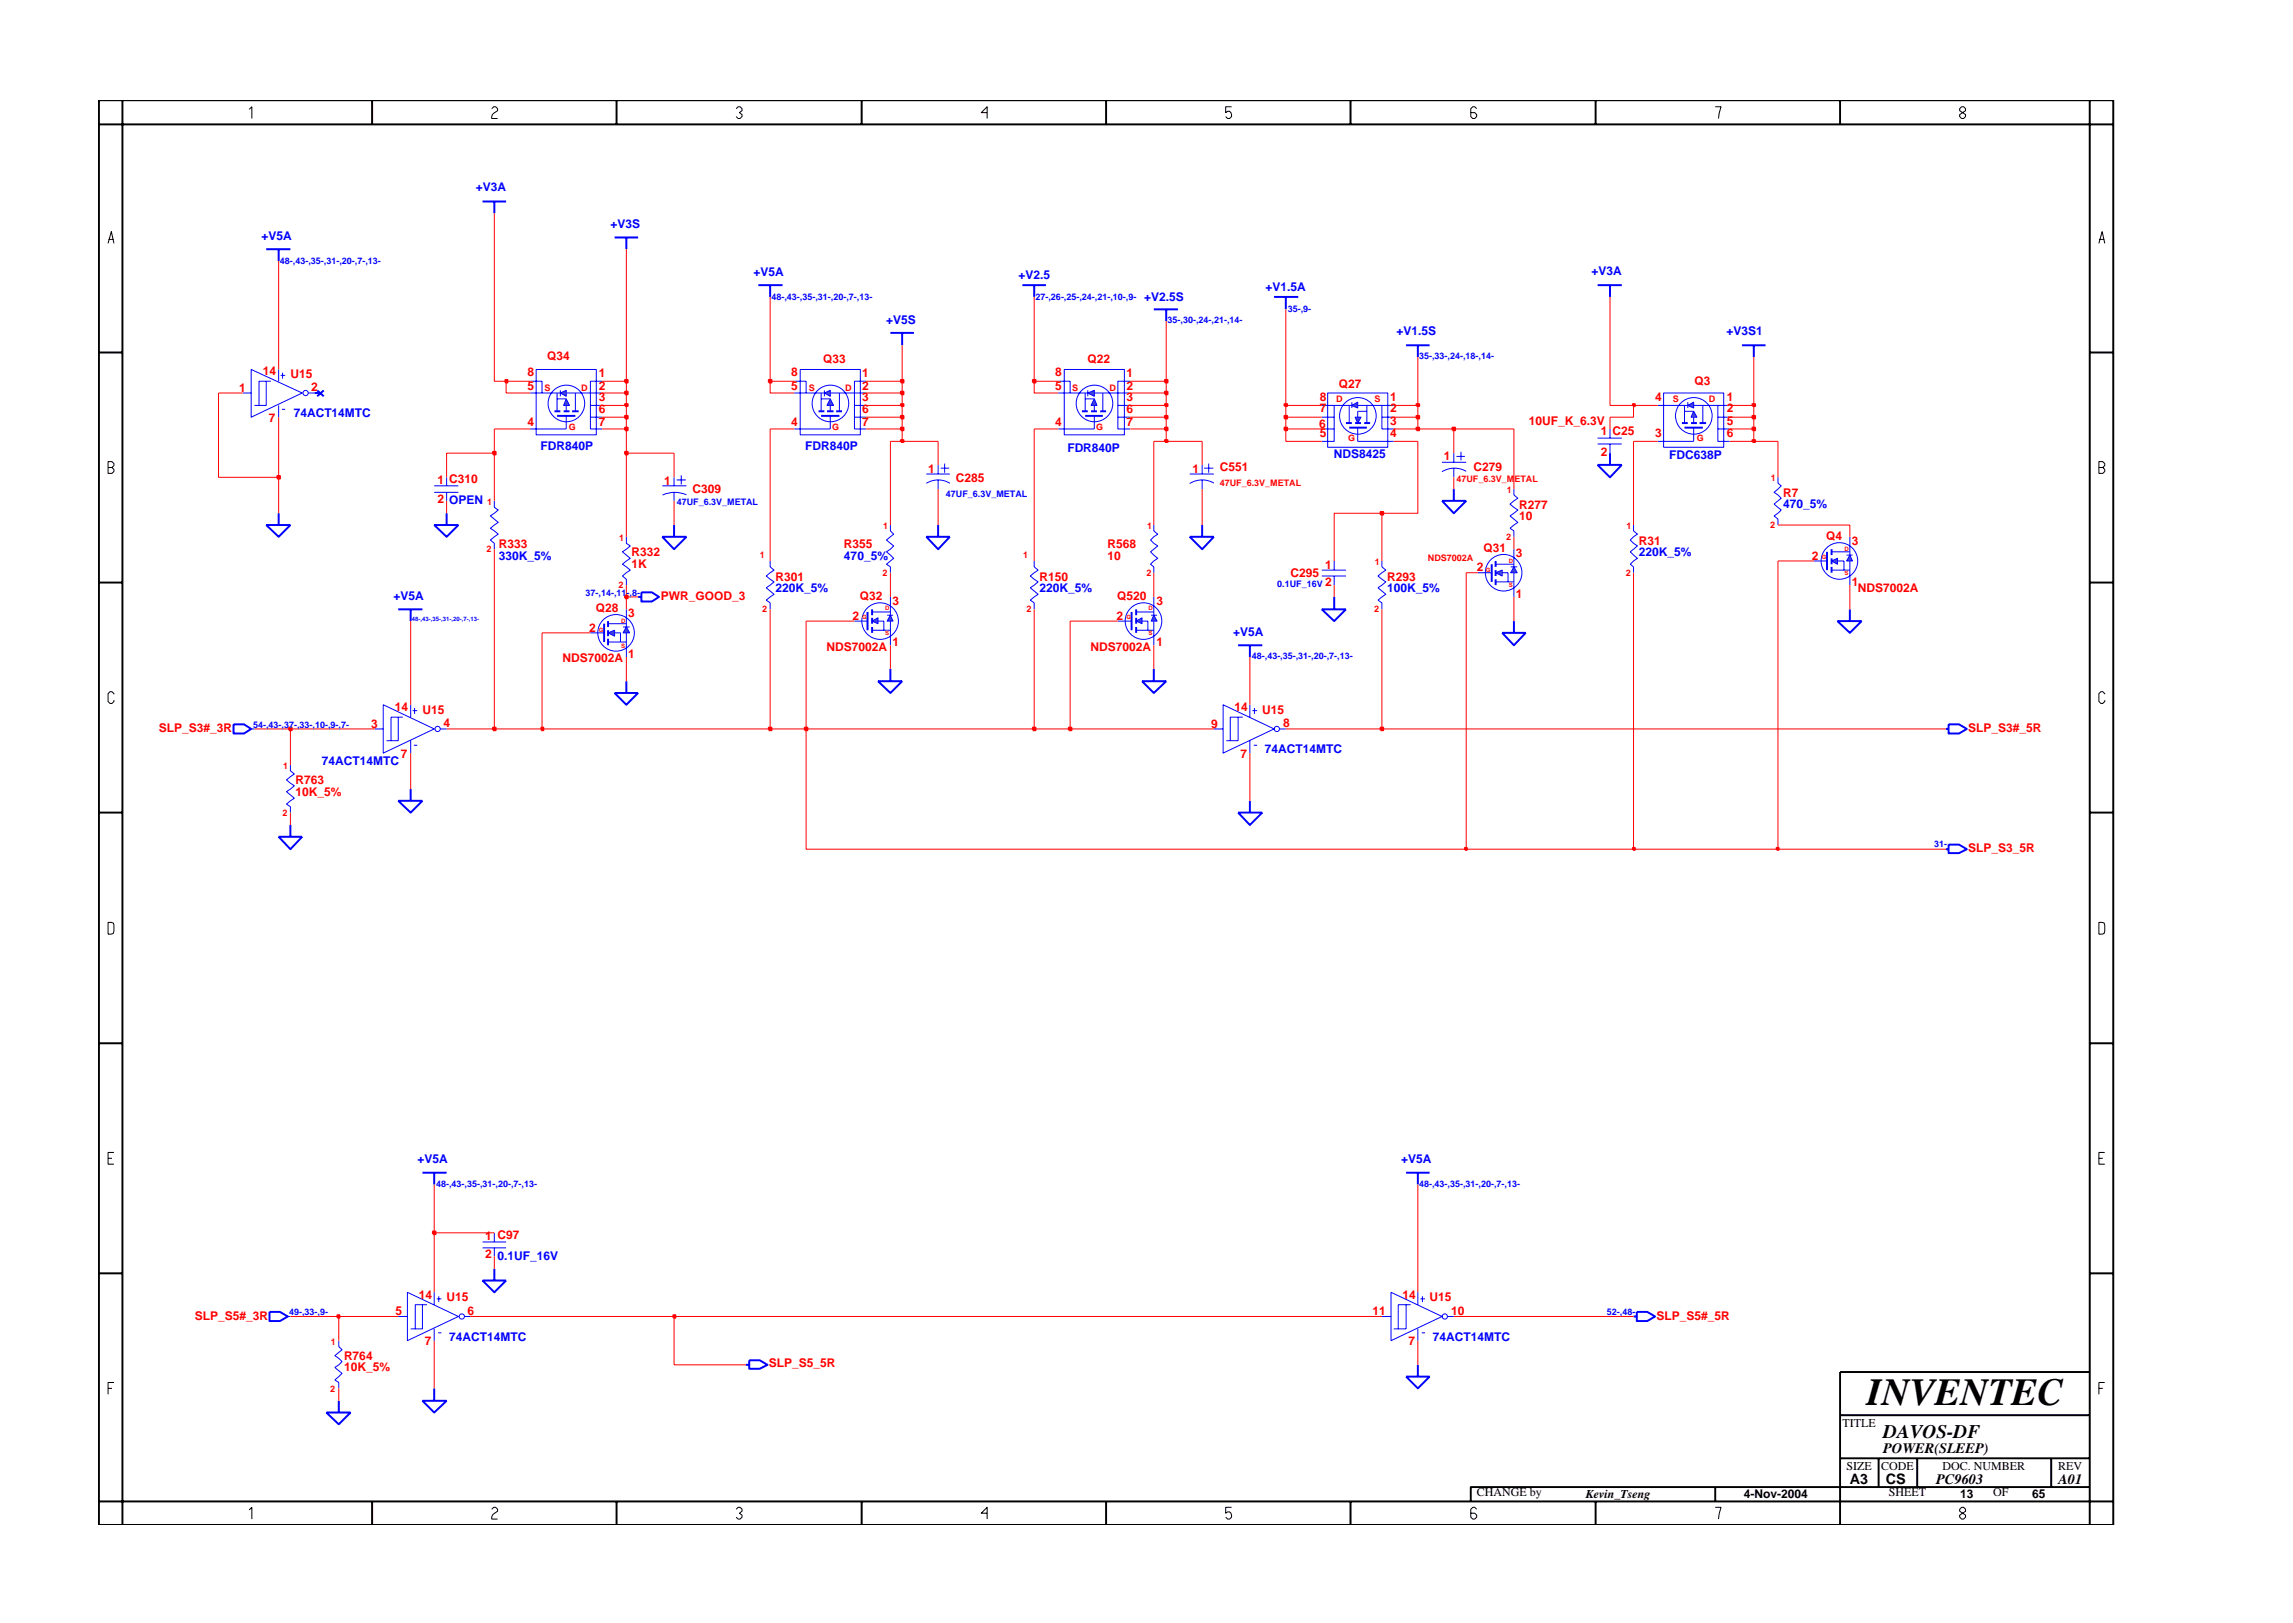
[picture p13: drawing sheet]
<svg xmlns="http://www.w3.org/2000/svg" width="297mm" height="210mm" viewBox="0 0 297 210" stroke-linecap="round" stroke-linejoin="round" font-family="sans-serif">
<defs><g id="words">
<text font-size="5" x="241.8" y="182">INVENTEC</text>
<text font-size="2.5" x="244" y="186.3">DAVOS-DF</text>
<g font-size="1.9">
<text x="244" y="188.2">POWER(SLEEP)</text>
<text x="239.6" y="192.2">A3</text>
<text x="244.3" y="192.3">CS</text>
<text x="250.8" y="192.2">PC9603</text>
<text x="266.6" y="192.2">A01</text>
</g>
<g font-size="1.6" fill="#00f">
<text x="61.6" y="24.7">+V3A</text>
<text x="79.1" y="29.6">+V3S</text>
<text x="33.9" y="31.1">+V5A</text>
<text x="97.6" y="35.7">+V5A</text>
<text x="206.2" y="35.6">+V3A</text>
<text x="131.9" y="36.2">+V2.5</text>
<text x="148.2" y="39">+V2.5S</text>
<text x="164" y="37.7">+V1.5A</text>
<text x="114.8" y="42">+V5S</text>
<text x="180.9" y="43.4">+V1.5S</text>
<text x="223.7" y="43.4">+V3S1</text>
<text x="38" y="54">74ACT14MTC</text>
<text x="70" y="58.3">FDR840P</text>
<text x="104.3" y="58.3">FDR840P</text>
<text x="138.3" y="58.6">FDR840P</text>
<text x="172.8" y="59.3">NDS8425</text>
<text x="216.2" y="59.5">FDC638P</text>
<text x="231" y="65.8">470_5%</text>
<text x="51" y="77.7">+V5A</text>
<text x="64.6" y="72.5">330K_5%</text>
<text x="100.4" y="76.7">220K_5%</text>
<text x="109.3" y="72.5">470_5%</text>
<text x="134.6" y="76.7">220K_5%</text>
<text x="179.7" y="76.7">100K_5%</text>
<text x="212.3" y="72.1">220K_5%</text>
<text x="159.8" y="82.4">+V5A</text>
<text x="41.7" y="99.1">74ACT14MTC</text>
<text x="163.9" y="97.6">74ACT14MTC</text>
<text x="54.1" y="150.7">+V5A</text>
<text x="181.5" y="150.7">+V5A</text>
<text x="64.5" y="163.2">0.1UF_16V</text>
<text x="58.2" y="173.7">74ACT14MTC</text>
<text x="185.6" y="173.7">74ACT14MTC</text>
</g>
<g font-size="1.6" fill="#f00">
<text x="70.9" y="46.7">Q34</text>
<text x="106.7" y="47">Q33</text>
<text x="140.9" y="47">Q22</text>
<text x="31" y="50.7">1</text>
<text x="34" y="48.6">14</text>
<text x="37.6" y="49">U15</text>
<text x="40.3" y="50.7">2</text>
<text x="68.4" y="48.8">8</text>
<text x="68.4" y="50.5">5</text>
<text x="77.6" y="48.9">1</text>
<text x="77.6" y="50.5">2</text>
<text x="77.6" y="52">3</text>
<text x="77.6" y="53.5">6</text>
<text x="102.5" y="48.8">8</text>
<text x="102.5" y="50.5">5</text>
<text x="111.7" y="48.9">1</text>
<text x="111.7" y="50.5">2</text>
<text x="111.7" y="52">3</text>
<text x="111.7" y="53.5">6</text>
<text x="136.7" y="48.8">8</text>
<text x="136.7" y="50.5">5</text>
<text x="145.9" y="48.9">1</text>
<text x="145.9" y="50.5">2</text>
<text x="145.9" y="52">3</text>
<text x="145.9" y="53.5">6</text>
<text x="171" y="51.9">8</text>
<text x="171" y="53.4">7</text>
<text x="173.5" y="50.2">Q27</text>
<text x="180.1" y="51.9">1</text>
<text x="180.1" y="53.4">2</text>
<text x="214.4" y="51.9">4</text>
<text x="219.5" y="49.9">Q3</text>
<text x="223.7" y="51.9">1</text>
<text x="223.7" y="53.4">2</text>
<text x="34.8" y="54.6">7</text>
<text x="68.4" y="55.1">4</text>
<text x="77.6" y="55.1">7</text>
<text x="102.5" y="55.1">4</text>
<text x="111.7" y="55.1">7</text>
<text x="136.7" y="55.1">4</text>
<text x="145.9" y="55.1">7</text>
<text x="170.9" y="55.4">6</text>
<text x="171" y="56.6">5</text>
<text x="180.1" y="56.6">4</text>
<text x="180.1" y="55">3</text>
<text x="187.1" y="59.6">1</text>
<text x="198.1" y="55.1">10UF_K_6.3V</text>
<text x="207.4" y="56.3">1 C25</text>
<text x="207.4" y="59.1">2</text>
<text x="214.4" y="56.6">3</text>
<text x="223.7" y="55">5</text>
<text x="223.7" y="56.6">6</text>
<text x="56.7" y="62.8">1 C310</text>
<text x="56.7" y="65.1">2 OPEN</text>
<text x="86" y="62.8">1</text>
<text x="89.7" y="63.9">C309</text>
<text x="120.3" y="61.2">1</text>
<text x="123.8" y="62.4">C285</text>
<text x="154.5" y="61.2">1</text>
<text x="158" y="61.1">C551</text>
<text x="190.9" y="61.1">C279</text>
<text x="196.8" y="65.9">R277</text>
<text x="231" y="64.4">R7</text>
<text x="64.6" y="71">R333</text>
<text x="109.3" y="71">R355</text>
<text x="143.5" y="71">R568</text>
<text x="192.2" y="71.5">Q31</text>
<text x="196.8" y="67.4">10</text>
<text x="212.3" y="70.6">R31</text>
<text x="236.5" y="70">Q4</text>
<text x="239.9" y="70.6">3</text>
<text x="81.8" y="73.6">1K</text>
<text x="81.8" y="72.1">R332</text>
<text x="85.6" y="77.7">PWR_GOOD_3</text>
<text x="100.4" y="75.2">R301</text>
<text x="111.4" y="77.8">Q32</text>
<text x="134.6" y="75.2">R150</text>
<text x="143.5" y="72.5">10</text>
<text x="144.7" y="77.8">Q520</text>
<text x="167.2" y="74.7">C295</text>
<text x="171.6" y="73.7">1</text>
<text x="171.6" y="76">2</text>
<text x="179.7" y="75.2">R293</text>
<text x="191.3" y="74">2</text>
<text x="196.4" y="72.2">3</text>
<text x="196.4" y="77.4">1</text>
<text x="234.7" y="72.5">2</text>
<text x="239.9" y="75.9">1</text>
<text x="240.7" y="76.7">NDS7002A</text>
<text x="76.3" y="81.8">2</text>
<text x="77.2" y="79.3">Q28</text>
<text x="81.4" y="80">3</text>
<text x="110.4" y="80.3">2</text>
<text x="115.6" y="83.7">1</text>
<text x="115.6" y="78.4">3</text>
<text x="144.6" y="80.3">2</text>
<text x="149.8" y="83.7">1</text>
<text x="149.8" y="78.4">3</text>
<text x="72.9" y="85.8">NDS7002A</text>
<text x="81.4" y="85.2">1</text>
<text x="107.1" y="84.3">NDS7002A</text>
<text x="141.3" y="84.3">NDS7002A</text>
<text x="20.6" y="94.8">SLP_S3#_3R</text>
<text x="48.1" y="94.3">3</text>
<text x="51.1" y="92.1">14</text>
<text x="54.7" y="92.5">U15</text>
<text x="57.4" y="94.2">4</text>
<text x="156.9" y="94.3">9</text>
<text x="159.9" y="92.1">14</text>
<text x="163.5" y="92.5">U15</text>
<text x="166.2" y="94.2">8</text>
<text x="255" y="94.8">SLP_S3#_5R</text>
<text x="38.3" y="101.6">R763</text>
<text x="51.9" y="98.2">7</text>
<text x="160.7" y="98.2">7</text>
<text x="38.3" y="103.2">10K_5%</text>
<text x="255" y="110.3">SLP_S3_5R</text>
<text x="62.9" y="160.6">1 C97</text>
<text x="62.9" y="163">2</text>
<text x="25.2" y="171">SLP_S5#_3R</text>
<text x="51.2" y="170.4">5</text>
<text x="54.3" y="168.3">14</text>
<text x="57.9" y="168.6">U15</text>
<text x="60.6" y="170.3">6</text>
<text x="177.8" y="170.4">11</text>
<text x="181.7" y="168.3">14</text>
<text x="185.2" y="168.6">U15</text>
<text x="188" y="170.3">10</text>
<text x="214.6" y="171">SLP_S5#_5R</text>
<text x="44.6" y="177.7">10K_5%</text>
<text x="44.6" y="176.2">R764</text>
<text x="55" y="174.3">7</text>
<text x="99.6" y="177.1">SLP_S5_5R</text>
<text x="182.5" y="174.3">7</text>
</g>
<g font-size="1.6">
<text x="238.7" y="184.8">TITLE</text>
<text x="239.2" y="190.4">SIZE</text>
<text x="243.7" y="190.4">CODE</text>
<text x="251.6" y="190.4">DOC. NUMBER</text>
<text x="266.6" y="190.4">REV</text>
<text x="191.3" y="193.9">CHANGE by</text>
<text x="205.4" y="194.1">Kevin_Tseng</text>
<text x="225.9" y="194.1">4-Nov-2004</text>
<text x="244.7" y="193.9">SHEET</text>
<text x="253.9" y="194.1">13</text>
<text x="258.2" y="193.9">OF</text>
<text x="263.3" y="194.1">65</text>
</g>
<g font-size="1.2" fill="#00f">
<text x="36.3" y="34.2">48-,43-,35-,31-,20-,7-,13-</text>
<text x="99.9" y="38.8">48-,43-,35-,31-,20-,7-,13-</text>
<text x="134.1" y="38.8">27-,26-,25-,24-,21-,10-,9-</text>
<text x="151.2" y="41.9">35-,30-,24-,21-,14-</text>
<text x="166.8" y="40.4">35-,9-</text>
<text x="183.8" y="46.5">35-,33-,24-,18-,14-</text>
<text x="87.7" y="65.5">47UF_6.3V_METAL</text>
<text x="122.5" y="64.4">47UF_6.3V_METAL</text>
<text x="75.9" y="77.2">37-,14-,11-,8-</text>
<text x="165.5" y="76.1">0.1UF_16V</text>
<text x="162.2" y="85.4">48-,43-,35-,31-,20-,7-,13-</text>
<text x="32.8" y="94.3">54-,43-,37-,33-,10-,9-,7-</text>
<text x="250.6" y="109.8">31-</text>
<text x="56.5" y="153.7">48-,43-,35-,31-,20-,7-,13-</text>
<text x="183.8" y="153.7">48-,43-,35-,31-,20-,7-,13-</text>
<text x="37.5" y="170.4">49-,33-,9-</text>
<text x="208.2" y="170.4">52-,48-</text>
</g>
<g font-size="1.2" fill="#f00">
<text x="70.6" y="50.6">S</text>
<text x="75.3" y="50.6">D</text>
<text x="104.8" y="50.6">S</text>
<text x="109.5" y="50.6">D</text>
<text x="138.9" y="50.6">S</text>
<text x="143.7" y="50.6">D</text>
<text x="173.1" y="52.1">D</text>
<text x="178.1" y="52.1">S</text>
<text x="216.7" y="52.1">S</text>
<text x="221.3" y="52.1">D</text>
<text x="73.7" y="55.7">G</text>
<text x="107.8" y="55.7">G</text>
<text x="142" y="55.7">G</text>
<text x="174.6" y="57.2">G</text>
<text x="219.8" y="57.2">G</text>
<text x="63.1" y="65.5">1</text>
<text x="158" y="62.9">47UF_6.3V_METAL</text>
<text x="188.7" y="62.4">47UF_6.3V_METAL</text>
<text x="195.2" y="63.9">1</text>
<text x="229.4" y="62.3">1</text>
<text x="63" y="71.5">2</text>
<text x="80.2" y="70.1">1</text>
<text x="114.4" y="68.5">1</text>
<text x="148.6" y="68.5">1</text>
<text x="195.1" y="70">2</text>
<text x="210.7" y="68.5">1</text>
<text x="229.3" y="68.4">2</text>
<text x="80.1" y="76.1">2</text>
<text x="98.4" y="72.3">1</text>
<text x="114.3" y="74.6">2</text>
<text x="132.5" y="72.3">1</text>
<text x="148.5" y="74.6">2</text>
<text x="178.1" y="73.2">1</text>
<text x="185" y="72.7">NDS7002A</text>
<text x="210.6" y="74.6">2</text>
<text x="98.7" y="79.3">2</text>
<text x="133" y="79.3">2</text>
<text x="178" y="79.3">2</text>
<text x="36.7" y="99.6">1</text>
<text x="36.6" y="105.7">2</text>
<text x="42.9" y="174.2">1</text>
<text x="42.8" y="180.3">2</text>
</g>
<g font-size=".8" fill="#f00">
<text x="239" y="71.4">D</text>
<text x="192.5" y="74.1">G</text>
<text x="195.4" y="76.1">S</text>
<text x="195.4" y="72.9">D</text>
<text x="236" y="72.5">G</text>
<text x="239" y="74.5">S</text>
<text x="77.6" y="81.9">G</text>
<text x="80.5" y="83.9">S</text>
<text x="80.5" y="80.7">D</text>
<text x="111.7" y="80.2">G</text>
<text x="114.7" y="79.1">D</text>
<text x="114.7" y="82.3">S</text>
<text x="145.9" y="80.2">G</text>
<text x="148.8" y="82.3">S</text>
<text x="148.8" y="79.1">D</text>
</g>
<text font-size=".8" fill="#00f" x="53.4" y="80.5">48-,43-,35-,31-,20-,7-,13-</text>
</g></defs>
<path d="M112.4 79.3v2.3M160.4 105.3h3.1l-1.6 1.6zM161.9 103.7v1.6" fill="none" stroke="#00f" stroke-width=".25"/>
<g fill="none" stroke="#00f" stroke-width=".13">
<path d="M110.7 80.5h1.7M157.3 94.4h1.1M158.4 91.3l6.6 3.1-6.6 3.2zM160.4 92.9v3.1h-1M161 92.9h-1.6v3.1h-.5M161.9 91.3v1.6M161.9 96v1.6M162.2 92.1h.6M162.4 96.5h.4M162.5 91.7v.8M165.8 94.4h.8"/>
<circle cx="165.4" cy="94.4" r=".34"/>
</g>
<path d="M115.3 79.7l.4 .8h-.8z" fill="#3c3cc8"/>
<path d="M114.9 79.7h.8M115.3 79.7l.4 .8h-.8z" fill="none" stroke="#00f" stroke-width=".13"/>
<path d="M113 80.5l.7-.5v.8z" fill="#3c3cc8"/>
<g fill="none" stroke="#00f" stroke-width=".13">
<path d="M73.3 53.9v1.7M113 79.3h2.3M115.3 77.3v2.4M113 80.5l.7-.5v.8zM113 81.6h2.3M113.7 80.5h.8v1.1M115.3 80.5v3.1"/>
<circle cx="114" cy="80.5" r="2.37"/>
</g>
<path d="M72.2 53.9h2.3M113 78.9v.8M113 80v.8M113 81.2v.8" fill="none" stroke="#00f" stroke-width=".25"/>
<path d="M72.6 50.9l.7-.3v.7z" fill="#3c3cc8"/>
<path d="M72.6 50.9l.7-.3v.7zM72.6 50.6v.7" fill="none" stroke="#00f" stroke-width=".13"/>
<path d="M73.3 51.7l.5 .8h-.8z" fill="#3c3cc8"/>
<g fill="none" stroke="#00f" stroke-width=".13">
<path d="M31.4 50.9h1.1M32.5 47.9l6.6 3-6.6 3.1zM34.5 49.4v3.1h-.9M35.1 49.4h-1.5v3.1h-.6M36.1 47.9v1.5M36.1 52.5v1.5M36.4 48.6h.5M36.5 53h.4M36.6 48.3v.8M40 50.9h.8M68.7 50.9h3.9M68.7 55.6h4.6"/>
<path d="M68.7 49.4h1.5v1.5M69.5 47.9h7.7v8.4h-7.7zM72.2 50.9v2.4M72.2 51.7h1.1M73.3 51.7l.5 .8h-.8zM73.3 50.9h4.7M73.3 52.5v.8M74.5 50.9v2.4M76.5 54h1.5M76.5 52.5h1.5M78 49.4h-1.5v6.2h1.5M235 72.7h1.7"/>
<circle cx="39.6" cy="50.9" r=".34"/>
<circle cx="73.4" cy="52.3" r="2.37"/>
</g>
<g fill="none" stroke="#00f" stroke-width=".25">
<path d="M34.5 32.3h3.1M36.1 32.3v1.5M132.4 36.9h3.1M134 36.9v1.6M207 36.9h3.1M208.6 36.9v1.6M71.8 53.3h.8M73 53.3h.8M74.1 53.3h.9M149.5 40.1h3.1M151.1 40.1v1.5M208.6 58.7v1.5"/>
<path d="M82.7 77.3h.4M83.1 76.7h1.3l1 .6-1 .6h-1.3zM207 60.2h3.1l-1.5 1.6zM236.7 71.5v2.4"/>
</g>
<path d="M239.6 71.9l.4 .8h-.8z" fill="#3c3cc8"/>
<path d="M239.2 71.9h.8M239.6 71.9l.4 .8h-.8z" fill="none" stroke="#00f" stroke-width=".13"/>
<path d="M237.3 72.7l.7-.4v.8z" fill="#3c3cc8"/>
<g fill="none" stroke="#00f" stroke-width=".13">
<path d="M237.3 72.7l.7-.4v.8zM237.3 73.9h2.3M237.3 71.5h2.3M238 72.7h.9v1.2M239.6 69.5v2.4M239.6 72.7v3.1M76.5 82h1.8"/>
<circle cx="238.3" cy="72.7" r="2.37"/>
</g>
<path d="M237.3 71.1v.8M237.3 72.3v.8M237.3 73.4v.8M78.3 80.8v2.4" fill="none" stroke="#00f" stroke-width=".25"/>
<path d="M81.1 81.2l.5 .8h-.9z" fill="#3c3cc8"/>
<path d="M80.7 81.2h.9M81.1 81.2l.5 .8h-.9z" fill="none" stroke="#00f" stroke-width=".13"/>
<path d="M78.8 82l.8-.4v.8z" fill="#3c3cc8"/>
<g fill="none" stroke="#00f" stroke-width=".13">
<path d="M175.9 55.4v1.8M81.1 78.9v2.3M78.8 82l.8-.4v.8zM78.8 83.2h2.3M78.8 80.8h2.3M79.6 82h.8v1.2M81.1 82v3.1M64 159.7v1.2M62.5 160.9h3.1M62.5 161.7h3.1M64 161.7v1.1"/>
<circle cx="79.8" cy="82" r="2.37"/>
</g>
<path d="M174.8 55.4h2.3M78.8 80.5v.7M78.8 81.6v.8M78.8 82.7v.9M194.6 82h3l-1.5 1.6zM196.1 80.5v1.5" fill="none" stroke="#00f" stroke-width=".25"/>
<path d="M175.1 52.5l.8-.4v.8z" fill="#3c3cc8"/>
<path d="M175.1 52.5l.8-.4v.8zM175.1 52.1v.8" fill="none" stroke="#00f" stroke-width=".13"/>
<path d="M175.5 54h.8l-.4 .8z" fill="#3c3cc8"/>
<g fill="none" stroke="#00f" stroke-width=".13">
<path d="M171.2 52.5h3.9M171.2 55.6h1.6M171.2 54h1.6M172 50.9h7.8v7h-7.8zM172.8 52.5v4.7h-1.6M174.8 52.5v2.3M175.5 54h.8l-.4 .8zM175.9 52.5h4.6M175.9 57.2h4.6M177.1 52.5v2.3M177.1 53.3h-1.2v.7M179 52.5v3.1h1.5"/>
<path d="M179 54h1.5M64 64.9v.8l.5 .4-1 .7 1 .9-1 .7 1 .8-1 .8 .5 .4v.7M144.8 80.5h1.8M179 170.5h1.2M180.2 167.4l6.6 3.1-6.6 3.2zM182.1 169v3.2h-1M182.7 169h-1.6v3.2h-.6M183.7 167.4v1.6M183.7 172.2v1.5M184 168.3h.6M184.2 172.7h.4M184.3 167.9v.8"/>
<path d="M187.6 170.5h.7"/>
<circle cx="175.9" cy="53.9" r="2.37"/>
<circle cx="187.2" cy="170.5" r=".34"/>
</g>
<g fill="none" stroke="#00f" stroke-width=".25">
<path d="M79.6 30.8h3.1M81.1 30.8v1.5M165 38.5h3.2M166.6 38.5v1.6M174.4 54.8h.7M175.5 54.8h.8M176.7 54.8h.8M146.6 79.3v2.3M186.8 64.9h3.1l-1.6 1.6zM188.3 63.4v1.5M239.6 78.9v1.6M113.7 88.3h3.2l-1.6 1.5z"/>
<path d="M115.3 86.6v1.7M238 80.5h3.2l-1.6 1.5zM182.1 178.3h3.1l-1.5 1.6zM183.7 176.8v1.5M211.6 170.5h.4M212 170h1.4l1 .5-1 .6h-1.4z"/>
</g>
<path d="M149.5 79.7l.4 .8h-.8z" fill="#3c3cc8"/>
<path d="M149.1 79.7h.8M149.5 79.7l.4 .8h-.8z" fill="none" stroke="#00f" stroke-width=".13"/>
<path d="M147.2 80.5l.7-.5v.8z" fill="#3c3cc8"/>
<g fill="none" stroke="#00f" stroke-width=".13">
<path d="M107.6 53.9v1.7M186.8 59.9h3.1M188.3 58.7v1.2M188.7 59.1h1.1M189.3 58.5v1.1M56.2 62.9h3.2M56.2 63.8h3.2M57.9 61.8v1.1M57.9 63.8v1.1M85.8 62.9h3.1M87.3 61.8v1.1M87.3 63.8v1.1"/>
<path d="M87.7 62.2h1.1M88.3 61.6v1.2M88.9 64.1a3.7 3.7 0 0 0-3.1 0M115.3 68v.8l.5 .4-1 .8 1 .7-1 .8 1 .8-1 .8 .5 .3v.8M134 72.7v.7l.5 .5-1 .7 1 .8-1 .7 1 .9-1 .8 .5 .3v.8M147.2 79.3h2.3M149.5 68v.8l.5 .4-1 .8 1 .7-1 .8 1 .8-1 .8 .5 .3v.8M149.5 77.3v2.4M154.1 61.4h3.2M155.7 60.2v1.2M155.7 62.2v1.2M156 60.6h1.2"/>
<path d="M156.6 60.1v1.1M157.3 62.6a3 3 0 0 0-3.2 0M171.2 73.9h3.2M171.2 74.6h3.2M172.8 72.7v1.2M172.8 74.6v1.2M188.3 60.6v1.2M189.9 61.1a3 3 0 0 0-3.1 0M196.1 63.4v.7l.5 .4-1 .8 1 .8-1 .7 1 .9-1 .7 .5 .4v.7M211.6 68v.8l.5 .4-.9 .8 .9 .7-.9 .8 .9 .8-.9 .8 .4 .3v.8M230.3 61.8v.8l.4 .3-.9 .9 .9 .7-.9 .8 .9 .8-.9 .7 .5 .5v.7M37.6 99.1v.8l.5 .4-1 .7 1 .8-1 .8 1 .8-1 .8 .5 .3v.8"/>
<path d="M147.2 80.5l.7-.5v.8zM147.2 81.6h2.3M147.9 80.5h.8v1.1M149.5 80.5v3.1M37.3 170.5h.3M43.9 173.7v.7l.4 .5-.9 .7 .9 .8-.9 .8 .9 .7-.9 .9 .5 .3v.8"/>
<circle cx="148.1" cy="80.5" r="2.37"/>
</g>
<g fill="none" stroke="#00f" stroke-width=".25">
<path d="M62.5 26.1h3.1M64 26.1v1.5M40.8 50.9h.7M41.1 50.6l.8 .7M41.9 50.6l-.8 .7M106.4 53.9h2.3M115.3 43.1h3.1M116.9 43.1v1.6M225.7 44.7h3M227.2 44.7v1.6M51.6 78.9h3.1M53.2 78.9v1.6"/>
<path d="M120 69.5h3l-1.5 1.6zM121.5 68v1.5M147.2 78.9v.8M79.6 89.8h3.1l-1.6 1.5zM81.1 88.3v1.5M147.2 80v.8M147.2 81.2v.8M147.9 88.3h3.2l-1.6 1.5zM149.5 86.6v1.7M160.4 83.6h3.1M161.9 83.6v1.5M252.1 110h.3"/>
<path d="M252.4 109.4h1.4l1 .6-1 .5h-1.4zM34.9 170h1.4l1 .5-1 .6h-1.4zM56.2 179.9v1.6M96.6 176.8h.5M97.1 176.2h1.3l1 .6-1 .5h-1.3zM54.7 181.5h3.2l-1.7 1.5z"/>
</g>
<path d="M106.8 50.9l.8-.3v.7z" fill="#3c3cc8"/>
<path d="M106.8 50.9l.8-.3v.7zM106.8 50.6v.7" fill="none" stroke="#00f" stroke-width=".13"/>
<path d="M107.6 51.7l.4 .8h-.9z" fill="#3c3cc8"/>
<g fill="none" stroke="#00f" stroke-width=".13">
<path d="M102.9 50.9h3.9M102.9 55.6h4.7M102.9 49.4h1.5v1.5M103.7 47.9h7.7v8.4h-7.7zM106.4 50.9v2.4M106.4 51.7h1.2M107.6 51.7l.4 .8h-.9zM107.6 50.9h4.6M107.6 52.5v.8M108.7 50.9v2.4M110.7 54h1.5M110.7 52.5h1.5"/>
<path d="M112.2 49.4h-1.5v6.2h1.5M219.4 55.4v1.8M32.5 94.4h.5"/>
<circle cx="107.6" cy="52.3" r="2.37"/>
</g>
<path d="M106 53.3h.8M107.1 53.3h.9M108.3 53.3h.8M218.2 55.4h2.4M30.3 93.8h1.3l.9 .6-.9 .6h-1.3zM62.5 165.9h3.1l-1.6 1.5zM64 164.4v1.5" fill="none" stroke="#00f" stroke-width=".25"/>
<path d="M218.6 52.5l.8-.4v.8z" fill="#3c3cc8"/>
<path d="M218.6 52.5l.8-.4v.8zM218.6 52.1v.8" fill="none" stroke="#00f" stroke-width=".13"/>
<path d="M219.4 53.3l.4 .7h-.7z" fill="#3c3cc8"/>
<g fill="none" stroke="#00f" stroke-width=".13">
<path d="M141.8 53.9v1.7M214.7 52.5h3.9M214.7 57.2h4.7M215.5 50.9h7.8v7h-7.8zM218.2 52.5v2.3M218.2 53.3h1.2M219.4 53.3l.4 .7h-.7zM219.4 52.5h4.7M219.4 54v.8M220.6 52.5v2.3M222.5 52.5v4.7h1.6M222.5 55.6h1.6"/>
<path d="M222.5 54h1.6"/>
<circle cx="219.4" cy="53.9" r="2.37"/>
</g>
<path d="M140.6 53.9h2.3M217.9 54.8h.7M219.1 54.8h.7M220.2 54.8h.8M252.1 94.4h.3M252.4 93.8h1.4l1 .6-1 .6h-1.4zM36.1 108.4h3l-1.5 1.6zM37.6 106.9v1.5M42.3 183h3.1l-1.5 1.5zM43.9 181.5v1.5" fill="none" stroke="#00f" stroke-width=".25"/>
<path d="M140.9 50.9l.9-.3v.7z" fill="#3c3cc8"/>
<path d="M140.9 50.9l.9-.3v.7zM140.9 50.6v.7" fill="none" stroke="#00f" stroke-width=".13"/>
<path d="M141.8 51.7l.3 .8h-.8z" fill="#3c3cc8"/>
<g fill="none" stroke="#00f" stroke-width=".13">
<path d="M137.1 50.9h3.8M137.1 55.6h4.7M137.1 49.4h1.5v1.5M137.9 47.9h7.8v8.4h-7.8zM140.6 50.9v2.4M140.6 51.7h1.2M141.8 51.7l.3 .8h-.8zM141.8 50.9h4.6M141.8 52.5v.8M142.9 50.9v2.4M144.8 54h1.6M144.8 52.5h1.6"/>
<path d="M146.4 49.4h-1.6v6.2h1.6M191.5 74.2h1.7"/>
<circle cx="141.8" cy="52.3" r="2.37"/>
</g>
<path d="M98.2 36.9h3.2M99.8 36.9v1.6M140.2 53.3h.7M141.3 53.3h.8M142.5 53.3h.8M193.2 73.1v2.3M51.6 103.7h3.1l-1.5 1.6zM53.2 102.2v1.5" fill="none" stroke="#00f" stroke-width=".25"/>
<path d="M196.1 73.4l.4 .8h-.8z" fill="#3c3cc8"/>
<path d="M195.7 73.4h.8M196.1 73.4l.4 .8h-.8z" fill="none" stroke="#00f" stroke-width=".13"/>
<path d="M193.7 74.2l.9-.3v.7z" fill="#3c3cc8"/>
<g fill="none" stroke="#00f" stroke-width=".13">
<path d="M207 56.8h3.1M207 57.5h3.1M208.6 55.6v1.2M208.6 57.5v1.2M81.1 69.5v.9l.5 .3-1 .8 1 .8-1 .8 1 .8-1 .7 .5 .4v.8M99.8 72.7v.7l.5 .5-1 .7 1 .8-1 .7 1 .9-1 .8 .5 .3v.8M120 62.6a2.88 2.88 0 0 1 3.1 0M120 61.4h3M121.5 60.2v1.2M121.5 62.2v1.2M121.9 60.6h1.1M122.4 60.1v1.1"/>
<path d="M179 72.7v.7l.5 .5-1 .7 1 .8-1 .7 1 .9-1 .8 .5 .3v.8M193.7 74.2l.9-.3v.7zM193.7 75.4h2.4M193.7 73.1h2.4M194.6 74.2h.8v1.2M196.1 71.1v2.3M196.1 74.2v3.1M48.5 94.4h1.1M49.6 91.3l6.6 3.1-6.6 3.2zM51.6 92.9v3.1h-.9M52.2 92.9h-1.5v3.1h-.6M53.2 91.3v1.6"/>
<path d="M53.2 96v1.6M53.5 92.1h.5M53.6 96.5h.4M53.7 91.7v.8M57.1 94.4h.8M51.6 170.5h1.2M52.8 167.4l6.6 3.1-6.6 3.2zM54.7 169v3.2h-.9M55.3 169h-1.5v3.2h-.6M56.2 167.4v1.6M56.2 172.2v1.5M56.6 168.3h.6"/>
<path d="M56.8 172.7h.4M56.8 167.9v.8M60.1 170.5h.8"/>
<circle cx="194.8" cy="74.2" r="2.37"/>
<circle cx="56.7" cy="94.4" r=".34"/>
<circle cx="59.8" cy="170.5" r=".34"/>
</g>
<g fill="none" stroke="#00f" stroke-width=".25">
<path d="M182.1 44.7h3.1M183.7 44.7v1.6M34.5 68h3.1l-1.5 1.5zM36.1 66.5v1.5M56.2 68h3.2l-1.5 1.5zM57.9 66.5v1.5M85.8 69.5h3.1l-1.6 1.6zM87.3 68v1.5M154.1 69.5h3.2l-1.6 1.6zM155.7 68v1.5M171.2 78.9h3.2l-1.6 1.6zM172.8 77.3v1.6"/>
<path d="M193.7 72.7v.7M193.7 73.9v.7M193.7 75v.8M54.7 151.9h3.2M56.2 151.9v1.5M182.1 151.9h3.1M183.7 151.9v1.5"/>
</g>
<path d="M37.6 170.5h6.3v3.2M43.9 179.9v1.6M56.2 173.7v6.2M87.3 170.5v6.3h9.3M183.7 173.7v3.1" fill="none" stroke="#f00" stroke-width=".13"/>
<path d="M43.7 170.4h.3v.3h-.3z" fill-rule="evenodd" fill="#8e2323"/>
<path d="M43.7 170.4h.3v.3h-.3z" fill="none" stroke="#f00" stroke-width=".25"/>
<path d="M43.9 170.5h7.7M60.9 170.5h26.4" fill="none" stroke="#f00" stroke-width=".13"/>
<path d="M87.2 170.4h.3v.3h-.3z" fill-rule="evenodd" fill="#8e2323"/>
<path d="M87.2 170.4h.3v.3h-.3z" fill="none" stroke="#f00" stroke-width=".25"/>
<path d="M56.2 159.7v7.7M183.7 153.4v14M64 162.8v1.6M87.3 170.5h91.7M188.3 170.5h23.3" fill="none" stroke="#f00" stroke-width=".13"/>
<path d="M56.1 159.5h.3v.4h-.3z" fill-rule="evenodd" fill="#8e2323"/>
<path d="M56.1 159.5h.3v.4h-.3z" fill="none" stroke="#f00" stroke-width=".25"/>
<path d="M104.4 94.4v15.6h85.5M56.2 153.4v6.3h7.8" fill="none" stroke="#f00" stroke-width=".13"/>
<path d="M189.8 109.8h.2v.3h-.2z" fill-rule="evenodd" fill="#8e2323"/>
<path d="M189.8 109.8h.2v.3h-.2z" fill="none" stroke="#f00" stroke-width=".25"/>
<path d="M189.9 74.2v35.8h21.7" fill="none" stroke="#f00" stroke-width=".13"/>
<path d="M211.5 109.8h.3v.3h-.3z" fill-rule="evenodd" fill="#8e2323"/>
<path d="M211.5 109.8h.3v.3h-.3z" fill="none" stroke="#f00" stroke-width=".25"/>
<path d="M211.6 74.2v35.8h18.7" fill="none" stroke="#f00" stroke-width=".13"/>
<path d="M230.2 109.8h.2v.3h-.2z" fill-rule="evenodd" fill="#8e2323"/>
<path d="M230.2 109.8h.2v.3h-.2z" fill="none" stroke="#f00" stroke-width=".25"/>
<path d="M230.3 72.7v37.3h21.8M33 94.4h4.6v4.7M53.2 97.6v4.6M161.9 97.6v6.1M37.6 105.3v1.6" fill="none" stroke="#f00" stroke-width=".13"/>
<path d="M37.5 94.3h.3v.3h-.3z" fill-rule="evenodd" fill="#8e2323"/>
<path d="M37.5 94.3h.3v.3h-.3z" fill="none" stroke="#f00" stroke-width=".25"/>
<path d="M37.6 94.4h10.9M57.9 94.4h6.1" fill="none" stroke="#f00" stroke-width=".13"/>
<path d="M63.9 94.3h.3v.3h-.3z" fill-rule="evenodd" fill="#8e2323"/>
<path d="M63.9 94.3h.3v.3h-.3z" fill="none" stroke="#f00" stroke-width=".25"/>
<path d="M64 71.1v23.3h6.2" fill="none" stroke="#f00" stroke-width=".13"/>
<path d="M70.1 94.3h.3v.3h-.3z" fill-rule="evenodd" fill="#8e2323"/>
<path d="M70.1 94.3h.3v.3h-.3z" fill="none" stroke="#f00" stroke-width=".25"/>
<path d="M70.2 82v12.4h29.6" fill="none" stroke="#f00" stroke-width=".13"/>
<path d="M99.6 94.3h.3v.3h-.3z" fill-rule="evenodd" fill="#8e2323"/>
<path d="M99.6 94.3h.3v.3h-.3z" fill="none" stroke="#f00" stroke-width=".25"/>
<path d="M99.8 78.9v15.5h4.6" fill="none" stroke="#f00" stroke-width=".13"/>
<path d="M104.3 94.3h.3v.3h-.3z" fill-rule="evenodd" fill="#8e2323"/>
<path d="M104.3 94.3h.3v.3h-.3z" fill="none" stroke="#f00" stroke-width=".25"/>
<path d="M104.4 80.5v13.9h29.6" fill="none" stroke="#f00" stroke-width=".13"/>
<path d="M133.8 94.3h.3v.3h-.3z" fill-rule="evenodd" fill="#8e2323"/>
<path d="M133.8 94.3h.3v.3h-.3z" fill="none" stroke="#f00" stroke-width=".25"/>
<path d="M134 78.9v15.5h4.6" fill="none" stroke="#f00" stroke-width=".13"/>
<path d="M138.5 94.3h.3v.3h-.3z" fill-rule="evenodd" fill="#8e2323"/>
<path d="M138.5 94.3h.3v.3h-.3z" fill="none" stroke="#f00" stroke-width=".25"/>
<path d="M138.6 80.5v13.9h18.7M166.6 94.4h12.4" fill="none" stroke="#f00" stroke-width=".13"/>
<path d="M178.8 94.3h.4v.3h-.4z" fill-rule="evenodd" fill="#8e2323"/>
<path d="M178.8 94.3h.4v.3h-.4z" fill="none" stroke="#f00" stroke-width=".25"/>
<path d="M81.1 77.3v1.6M179 78.9v15.5h73.1M196.1 77.3v3.2M239.6 75.8v3.1M53.2 80.5v10.8M70.2 82h6.3M81.1 85.1v3.2M104.4 80.5h6.3M115.3 83.6v3M138.6 80.5h6.2M149.5 83.6v3M161.9 85.1v6.2" fill="none" stroke="#f00" stroke-width=".13"/>
<path d="M81 77.2h.3v.3h-.3z" fill-rule="evenodd" fill="#8e2323"/>
<path d="M81 77.2h.3v.3h-.3z" fill="none" stroke="#f00" stroke-width=".25"/>
<g fill="none" stroke="#f00" stroke-width=".13">
<path d="M81.1 58.7v10.8M99.8 55.6v17.1M115.3 57.2v10.8M134 55.6v17.1M149.5 57.2v10.8M211.6 57.2v10.8M36.1 61.8v4.7M57.9 64.9v1.6M81.1 75.8v1.5h1.6M87.3 64.9v3.1M115.3 74.2v3.1M121.5 63.4v4.6"/>
<path d="M149.5 74.2v3.1M155.7 63.4v4.6M172.8 72.7v-6.2h6.2v6.2M172.8 75.8v1.5M189.9 74.2h1.6M196.1 69.5v1.6M230.3 72.7h4.7M230.3 68h9.3v1.5"/>
</g>
<path d="M178.8 66.3h.4v.4h-.4z" fill-rule="evenodd" fill="#8e2323"/>
<path d="M178.8 66.3h.4v.4h-.4z" fill="none" stroke="#f00" stroke-width=".25"/>
<path d="M28.3 50.9v10.9h7.8M64 58.7v6.2M183.7 57.2v9.3h-4.7M196.1 55.6v7.8M188.3 61.8v1.6" fill="none" stroke="#f00" stroke-width=".13"/>
<path d="M35.9 61.7h.4v.3h-.4z" fill-rule="evenodd" fill="#8e2323"/>
<path d="M35.9 61.7h.4v.3h-.4z" fill="none" stroke="#f00" stroke-width=".25"/>
<path d="M36.1 54v7.8M64 58.7h-6.1v3.1M87.3 58.7v3.1M121.5 57.2v3M155.7 57.2v3M230.3 57.2v4.6" fill="none" stroke="#f00" stroke-width=".13"/>
<path d="M63.9 58.5h.3v.4h-.3z" fill-rule="evenodd" fill="#8e2323"/>
<path d="M63.9 58.5h.3v.4h-.3z" fill="none" stroke="#f00" stroke-width=".25"/>
<path d="M64 55.6v3.1" fill="none" stroke="#f00" stroke-width=".13"/>
<path d="M81 58.5h.3v.4h-.3z" fill-rule="evenodd" fill="#8e2323"/>
<path d="M81 58.5h.3v.4h-.3z" fill="none" stroke="#f00" stroke-width=".25"/>
<path d="M81.1 55.6v3.1h6.2M115.3 57.2h1.6M188.3 55.6v3.1" fill="none" stroke="#f00" stroke-width=".13"/>
<path d="M116.7 57h.3v.3h-.3z" fill-rule="evenodd" fill="#8e2323"/>
<path d="M116.7 57h.3v.3h-.3z" fill="none" stroke="#f00" stroke-width=".25"/>
<path d="M116.9 55.6v1.6h4.6M149.5 57.2h1.6" fill="none" stroke="#f00" stroke-width=".13"/>
<path d="M150.9 57h.3v.3h-.3z" fill-rule="evenodd" fill="#8e2323"/>
<path d="M150.9 57h.3v.3h-.3z" fill="none" stroke="#f00" stroke-width=".25"/>
<path d="M151.1 55.6v1.6h4.6M166.6 55.6v1.6h4.6M180.5 57.2h3.2M211.6 57.2h3.1M224.1 57.2h3.1" fill="none" stroke="#f00" stroke-width=".13"/>
<path d="M227 57h.4v.3h-.4z" fill-rule="evenodd" fill="#8e2323"/>
<path d="M227 57h.4v.3h-.4z" fill="none" stroke="#f00" stroke-width=".25"/>
<path d="M64 55.6h4.7M78 55.6h3.1M227.2 55.6v1.6h3.1" fill="none" stroke="#f00" stroke-width=".13"/>
<path d="M81 55.4h.3v.3h-.3z" fill-rule="evenodd" fill="#8e2323"/>
<path d="M81 55.4h.3v.3h-.3z" fill="none" stroke="#f00" stroke-width=".25"/>
<path d="M81.1 54v1.6M99.8 55.6h3.1M112.2 55.6h4.7" fill="none" stroke="#f00" stroke-width=".13"/>
<path d="M116.7 55.4h.3v.3h-.3z" fill-rule="evenodd" fill="#8e2323"/>
<path d="M116.7 55.4h.3v.3h-.3z" fill="none" stroke="#f00" stroke-width=".25"/>
<path d="M116.9 54v1.6M134 55.6h3.1M146.4 55.6h4.7" fill="none" stroke="#f00" stroke-width=".13"/>
<path d="M150.9 55.4h.3v.3h-.3z" fill-rule="evenodd" fill="#8e2323"/>
<path d="M150.9 55.4h.3v.3h-.3z" fill="none" stroke="#f00" stroke-width=".25"/>
<path d="M151.1 54v1.6" fill="none" stroke="#f00" stroke-width=".13"/>
<path d="M166.4 55.4h.3v.3h-.3z" fill-rule="evenodd" fill="#8e2323"/>
<path d="M166.4 55.4h.3v.3h-.3z" fill="none" stroke="#f00" stroke-width=".25"/>
<path d="M166.6 54v1.6h4.6M180.5 55.6h3.2" fill="none" stroke="#f00" stroke-width=".13"/>
<path d="M183.5 55.4h.3v.3h-.3z" fill-rule="evenodd" fill="#8e2323"/>
<path d="M183.5 55.4h.3v.3h-.3z" fill="none" stroke="#f00" stroke-width=".25"/>
<path d="M183.7 54v1.6h4.6" fill="none" stroke="#f00" stroke-width=".13"/>
<path d="M188.2 55.4h.3v.3h-.3z" fill-rule="evenodd" fill="#8e2323"/>
<path d="M188.2 55.4h.3v.3h-.3z" fill="none" stroke="#f00" stroke-width=".25"/>
<path d="M188.3 55.6h7.8M208.6 54v1.6M224.1 55.6h3.1" fill="none" stroke="#f00" stroke-width=".13"/>
<path d="M227 55.4h.4v.3h-.4z" fill-rule="evenodd" fill="#8e2323"/>
<path d="M227 55.4h.4v.3h-.4z" fill="none" stroke="#f00" stroke-width=".25"/>
<path d="M78 54h3.1M227.2 54v1.6" fill="none" stroke="#f00" stroke-width=".13"/>
<path d="M81 53.9h.3v.3h-.3z" fill-rule="evenodd" fill="#8e2323"/>
<path d="M81 53.9h.3v.3h-.3z" fill="none" stroke="#f00" stroke-width=".25"/>
<path d="M81.1 52.5v1.5M112.2 54h4.7" fill="none" stroke="#f00" stroke-width=".13"/>
<path d="M116.7 53.9h.3v.3h-.3z" fill-rule="evenodd" fill="#8e2323"/>
<path d="M116.7 53.9h.3v.3h-.3z" fill="none" stroke="#f00" stroke-width=".25"/>
<path d="M116.9 52.5v1.5M146.4 54h4.7" fill="none" stroke="#f00" stroke-width=".13"/>
<path d="M150.9 53.9h.3v.3h-.3z" fill-rule="evenodd" fill="#8e2323"/>
<path d="M150.9 53.9h.3v.3h-.3z" fill="none" stroke="#f00" stroke-width=".25"/>
<path d="M151.1 52.5v1.5" fill="none" stroke="#f00" stroke-width=".13"/>
<path d="M166.4 53.9h.3v.3h-.3z" fill-rule="evenodd" fill="#8e2323"/>
<path d="M166.4 53.9h.3v.3h-.3z" fill="none" stroke="#f00" stroke-width=".25"/>
<path d="M166.6 52.5v1.5h4.6M180.5 54h3.2" fill="none" stroke="#f00" stroke-width=".13"/>
<path d="M183.5 53.9h.3v.3h-.3z" fill-rule="evenodd" fill="#8e2323"/>
<path d="M183.5 53.9h.3v.3h-.3z" fill="none" stroke="#f00" stroke-width=".25"/>
<path d="M183.7 52.5v1.5M211.6 52.5v1.5h-3M224.1 54h3.1" fill="none" stroke="#f00" stroke-width=".13"/>
<path d="M227 53.9h.4v.3h-.4z" fill-rule="evenodd" fill="#8e2323"/>
<path d="M227 53.9h.4v.3h-.4z" fill="none" stroke="#f00" stroke-width=".25"/>
<path d="M78 52.5h3.1M227.2 52.5v1.5" fill="none" stroke="#f00" stroke-width=".13"/>
<path d="M81 52.4h.3v.2h-.3z" fill-rule="evenodd" fill="#8e2323"/>
<path d="M81 52.4h.3v.2h-.3z" fill="none" stroke="#f00" stroke-width=".25"/>
<path d="M81.1 50.9v1.6M112.2 52.5h4.7" fill="none" stroke="#f00" stroke-width=".13"/>
<path d="M116.7 52.4h.3v.2h-.3z" fill-rule="evenodd" fill="#8e2323"/>
<path d="M116.7 52.4h.3v.2h-.3z" fill="none" stroke="#f00" stroke-width=".25"/>
<path d="M116.9 50.9v1.6M146.4 52.5h4.7" fill="none" stroke="#f00" stroke-width=".13"/>
<path d="M150.9 52.4h.3v.2h-.3z" fill-rule="evenodd" fill="#8e2323"/>
<path d="M150.9 52.4h.3v.2h-.3z" fill="none" stroke="#f00" stroke-width=".25"/>
<path d="M151.1 50.9v1.6" fill="none" stroke="#f00" stroke-width=".13"/>
<path d="M166.4 52.4h.3v.2h-.3z" fill-rule="evenodd" fill="#8e2323"/>
<path d="M166.4 52.4h.3v.2h-.3z" fill="none" stroke="#f00" stroke-width=".25"/>
<path d="M166.6 40.1v12.4h4.6M180.5 52.5h3.2" fill="none" stroke="#f00" stroke-width=".13"/>
<path d="M183.5 52.4h.3v.2h-.3z" fill-rule="evenodd" fill="#8e2323"/>
<path d="M183.5 52.4h.3v.2h-.3z" fill="none" stroke="#f00" stroke-width=".25"/>
<path d="M208.6 38.5v14h3M183.7 46.3v6.2" fill="none" stroke="#f00" stroke-width=".13"/>
<path d="M211.5 52.4h.3v.2h-.3z" fill-rule="evenodd" fill="#8e2323"/>
<path d="M211.5 52.4h.3v.2h-.3z" fill="none" stroke="#f00" stroke-width=".25"/>
<path d="M211.6 52.5h3.1M224.1 52.5h3.1" fill="none" stroke="#f00" stroke-width=".13"/>
<path d="M227 52.4h.4v.2h-.4z" fill-rule="evenodd" fill="#8e2323"/>
<path d="M227 52.4h.4v.2h-.4z" fill="none" stroke="#f00" stroke-width=".25"/>
<path d="M28.3 50.9h3.1M65.6 49.4v1.5h3.1M78 50.9h3.1M227.2 46.3v6.2" fill="none" stroke="#f00" stroke-width=".13"/>
<path d="M81 50.7h.3v.4h-.3z" fill-rule="evenodd" fill="#8e2323"/>
<path d="M81 50.7h.3v.4h-.3z" fill="none" stroke="#f00" stroke-width=".25"/>
<path d="M81.1 49.4v1.5M99.8 49.4v1.5h3.1M112.2 50.9h4.7" fill="none" stroke="#f00" stroke-width=".13"/>
<path d="M116.7 50.7h.3v.4h-.3z" fill-rule="evenodd" fill="#8e2323"/>
<path d="M116.7 50.7h.3v.4h-.3z" fill="none" stroke="#f00" stroke-width=".25"/>
<path d="M116.9 49.4v1.5M134 49.4v1.5h3.1M146.4 50.9h4.7" fill="none" stroke="#f00" stroke-width=".13"/>
<path d="M150.9 50.7h.3v.4h-.3z" fill-rule="evenodd" fill="#8e2323"/>
<path d="M150.9 50.7h.3v.4h-.3z" fill="none" stroke="#f00" stroke-width=".25"/>
<path d="M64 27.6v21.8h1.6M151.1 49.4v1.5" fill="none" stroke="#f00" stroke-width=".13"/>
<path d="M65.5 49.2h.2v.4h-.2z" fill-rule="evenodd" fill="#8e2323"/>
<path d="M65.5 49.2h.2v.4h-.2z" fill="none" stroke="#f00" stroke-width=".25"/>
<path d="M65.6 49.4h3.1M78 49.4h3.1" fill="none" stroke="#f00" stroke-width=".13"/>
<path d="M81 49.2h.3v.4h-.3z" fill-rule="evenodd" fill="#8e2323"/>
<path d="M81 49.2h.3v.4h-.3z" fill="none" stroke="#f00" stroke-width=".25"/>
<path d="M81.1 32.3v17.1" fill="none" stroke="#f00" stroke-width=".13"/>
<path d="M99.6 49.2h.3v.4h-.3z" fill-rule="evenodd" fill="#8e2323"/>
<path d="M99.6 49.2h.3v.4h-.3z" fill="none" stroke="#f00" stroke-width=".25"/>
<path d="M99.8 38.5v10.9h3.1M112.2 49.4h4.7" fill="none" stroke="#f00" stroke-width=".13"/>
<path d="M116.7 49.2h.3v.4h-.3z" fill-rule="evenodd" fill="#8e2323"/>
<path d="M116.7 49.2h.3v.4h-.3z" fill="none" stroke="#f00" stroke-width=".25"/>
<path d="M116.9 44.7v4.7" fill="none" stroke="#f00" stroke-width=".13"/>
<path d="M133.8 49.2h.3v.4h-.3z" fill-rule="evenodd" fill="#8e2323"/>
<path d="M133.8 49.2h.3v.4h-.3z" fill="none" stroke="#f00" stroke-width=".25"/>
<path d="M134 38.5v10.9h3.1M146.4 49.4h4.7" fill="none" stroke="#f00" stroke-width=".13"/>
<path d="M150.9 49.2h.3v.4h-.3z" fill-rule="evenodd" fill="#8e2323"/>
<path d="M150.9 49.2h.3v.4h-.3z" fill="none" stroke="#f00" stroke-width=".25"/>
<path d="M36.1 33.8v14.1M151.1 41.6v7.8" fill="none" stroke="#f00" stroke-width=".13"/>
<g fill="none" stroke="#000" stroke-width=".25">
<path d="M12.8 13h261v184.6h-261zM12.8 16.1h261M15.9 13v184.6M48.2 13v3.1M79.9 13v3.1M111.6 13v3.1M143.3 13v3.1M174.9 13v3.1M206.7 13v3.1M238.4 13v3.1M270.7 13v184.6M12.8 45.7h3.1"/>
<path d="M270.7 45.7h3.1M12.8 75.5h3.1M270.7 75.5h3.1M12.8 105.3h3.1M270.7 105.3h3.1M12.8 135.2h3.1M270.7 135.2h3.1M12.8 165h3.1M270.7 165h3.1M270.7 177.7h-32.3v19.9M12.8 194.5h261M48.2 194.5v3.1"/>
<path d="M79.9 194.5v3.1M111.6 194.5v3.1M143.3 194.5v3.1M174.9 194.5v3.1M206.7 194.5v3.1M222.2 192.6v1.9M238.4 183.3h32.3M238.4 188.9h32.3M243.4 188.9v3.7M248.4 188.9v3.7M265.7 188.9v3.7M270.7 192.6h-80.2v1.9"/>
</g>
<g fill="none" stroke="#000" stroke-width=".13">
<path d="M32.3 14.2l.3-.4v1.6M63.7 14.1l.3-.3h.2l.3 .3v.2l-.5 .4-.3 .4v.3h.8M95.4 14.1l.2-.3h.3l.2 .3v.2l-.3 .3 .3 .2v.3l-.2 .3h-.3l-.2-.3M127.9 14.6h-.8l.8-.8v1.6M159.5 13.8h-.7v.8l.2-.2a.5 .5 0 0 1 .5 .7l-.2 .3h-.3l-.2-.3M191.3 14.1l-.3-.3h-.2l-.3 .3v1l.3 .3h.2l.3-.3v-.3l-.3-.2h-.5M222.2 13.8h.8l-.4 1.6M253.9 14.1l.2-.3h.3l.2 .3v.2l-.7 .5v.3l.2 .3h.3l.2-.3v-.3l-.7-.5zM14 31.5l.4-1.5 .4 1.5M14.1 31h.6M271.9 31.5l.4-1.5 .4 1.5M272 31h.6"/>
<path d="M14 59.8h.5l.3 .3v.2l-.3 .3 .3 .2v.3l-.3 .2h-.5zM14 60.6h.5M271.9 60.6h.5l.3-.3v-.2l-.3-.3h-.5v1.5h.5l.3-.2v-.3l-.3-.2M14.8 89.9l-.3-.3h-.2l-.3 .3v1l.3 .2h.2l.3-.2v-.2M272.7 89.9l-.3-.3h-.3l-.2 .3v1l.2 .2h.3l.3-.2v-.2M14 119.5l.7 .1 .1 .2-.1 1.1-.7 .1zM271.9 119.5l.7 .1 .1 .2-.1 1.1-.7 .1zM14 150.1h.5M14.8 149.3h-.8v1.5h.8M271.9 150.1h.5M272.7 149.3h-.8v1.5h.8M14 179.9h.5"/>
<path d="M14.8 179.1h-.8v1.5M271.9 179.9h.5M272.7 179.1h-.8v1.5M32.3 195.6l.3-.3v1.5M63.7 195.5l.3-.2h.2l.3 .2v.3l-.7 .5-.1 .2v.3h.8M95.4 195.5l.2-.2h.3l.2 .2v.3l-.3 .2 .3 .3v.2l-.2 .3h-.3l-.2-.3M127.9 196h-.8l.8-.7v1.5M159.5 195.3h-.7v.7l.2-.1a.5 .5 0 0 1 .5 .6l-.2 .3h-.3l-.2-.3M191.3 195.5l-.3-.2h-.2l-.3 .2v1l.3 .3h.2l.3-.3v-.2l-.3-.3h-.5M222.2 195.3h.8l-.4 1.5M254.1 195.3l-.2 .2v.3l.7 .5v.2l-.2 .3h-.3l-.2-.3v-.2l.7-.5v-.3l-.2-.2z"/>
</g>
<use href="#words"/>
</svg>
